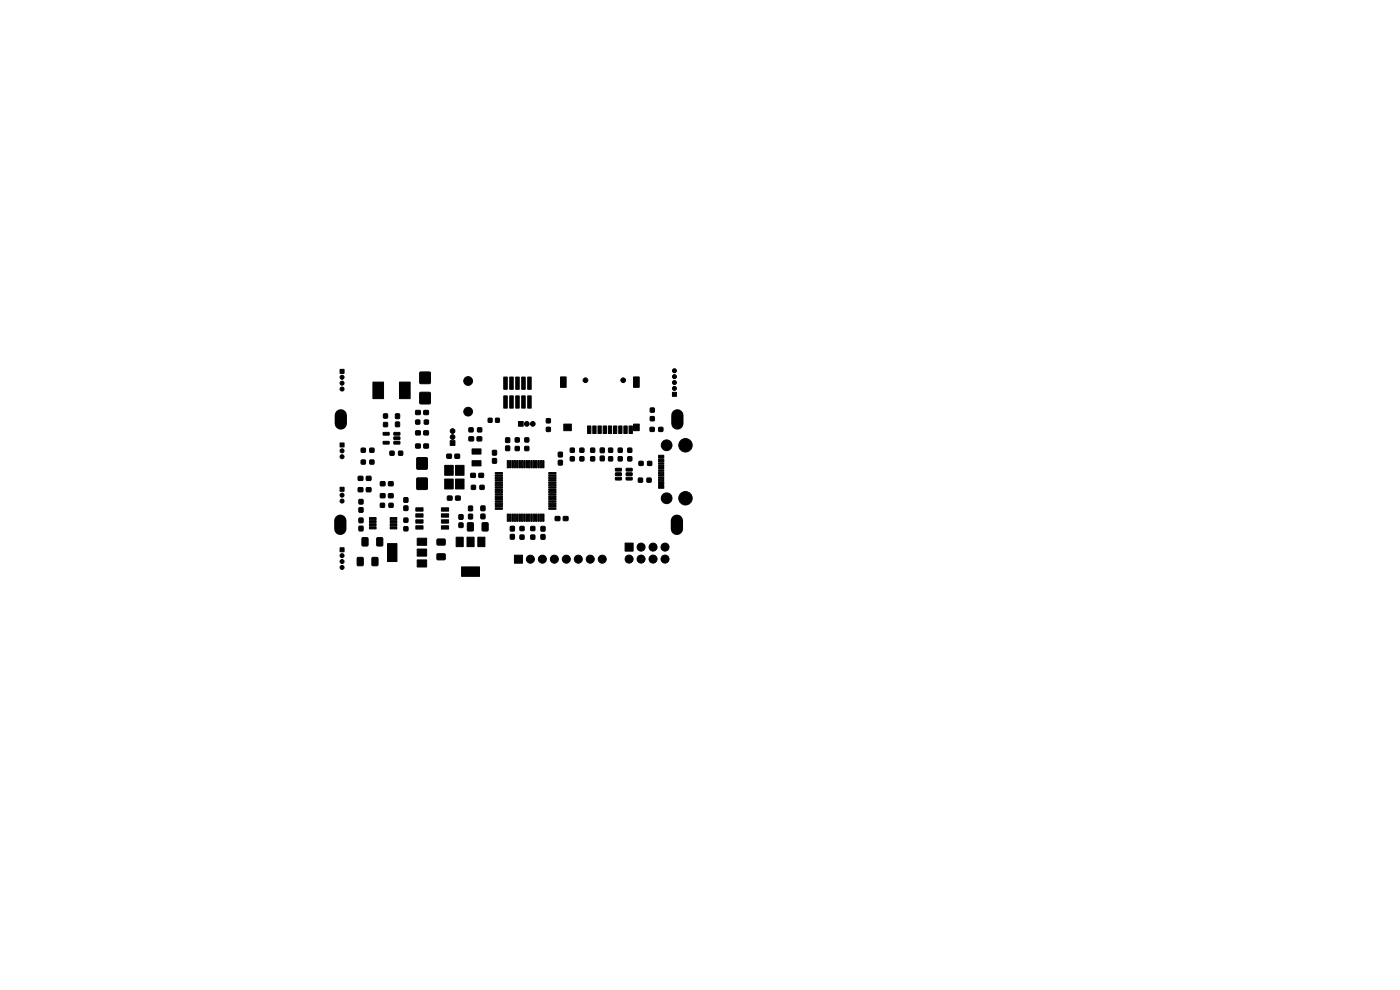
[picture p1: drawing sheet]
<svg xmlns="http://www.w3.org/2000/svg" width="297mm" height="210mm" viewBox="0 0 297 210" stroke-linecap="round" stroke-linejoin="round" font-family="sans-serif">
<g fill="#000" stroke="#000" stroke-width=".21">
<path d="M72.1 78.4h.9v.8h-.9zM106.9 80h.7v2.6h-.7zM108.1 80h.8v2.6h-.8zM109.4 80h.7v2.6h-.7zM110.7 80h.7v2.6h-.7zM111.9 80h.8v2.6h-.8zM118.9 80h1.2v2.2h-1.2zM134.4 80h1.2v2.2h-1.2zM72.1 94h.9v.8h-.9zM76.6 97.6h.9v.8h-.9zM76.6 95.1h.9v.8h-.9zM78.5 97.6h.8v.8h-.8z"/>
<path d="M79.1 81.1h2.3v3.5h-2.3zM78.5 95.1h.8v.8h-.8zM81.4 87.8h.8v.9h-.8zM81.4 89.6h.8v.9h-.8zM81.3 91.8l1.2-.1 .1 .5-1.2 .1zM81.3 93.7l1.2-.1 .1 .5-1.2 .1zM82.7 95.7h.9v.8h-.9zM83.9 87.8h.8v1h-.8zM83.9 89.5h.8v1h-.8zM84.7 81.1h2.3v3.5h-2.3zM83.6 93.7l1.2-.1v.5l-1.2 .1zM83.6 92.7h1.2v.5l-1.2 .1z"/>
<path d="M83.6 91.8l1.2-.1v.5l-1.2 .1zM84.6 95.7h.8v.8h-.8zM88.5 97.1h2.1v2.4h-2.1zM88.2 89.1h.8v.8h-.8zM88.2 87.1h.9v.8h-.9zM88.2 94.2h.9v.8h-.9zM88.2 91.4h.9v.8h-.9zM89.1 83.3h2.1v2.3h-2.1zM89.1 79h2.1v2.3h-2.1zM89.9 87.1h1v.8h-1zM90 89.1h.9v.8h-.9zM89.9 94.2h1v.8h-1z"/>
<path d="M89.9 91.4h1v.8h-1zM94.3 98.7h1.8v2.1h-1.8zM94.8 96.4h.9v.8h-.9zM96.5 96.4h1v.8h-1zM95.5 93.5h1v1h-1zM96.6 98.7h1.8v2.1h-1.8zM99.5 90.8h.8v.8h-.8zM100.1 95.2h1.9v1.1h-1.9zM100.1 97.7h1.9v1.1h-1.9zM99.5 92.7h.9v.8h-.9zM101.3 90.8h.9v.8h-.9zM101.2 92.7h1v.8h-1z"/>
<path d="M103.6 88.7h.8v.9h-.8zM104.5 97.3h.8v.9h-.8zM104.5 95.6h.8v.9h-.8zM105.1 88.7h.8v.9h-.8zM107.3 94.6h.8v1h-.8zM107.3 92.9h.8v.9h-.8zM107.6 97.7l.3 .1-.1 1.4h-.2zM106.9 84h.7v2.6h-.7zM108.1 97.7l.3 .1-.1 1.4h-.2zM108.6 97.7l.3 .1-.1 1.4h-.2zM108.1 84h.8v2.6h-.8zM109.1 97.7l.3 .1-.1 1.4h-.2z"/>
<path d="M109.3 94.7h.8v.9h-.8zM109.3 92.9h.8v.8h-.8zM109.6 97.7l.3 .1-.1 1.4h-.2zM110.1 97.7l.3 .1-.1 1.4h-.2zM109.4 84h.7v2.6h-.7zM110.6 97.7l.3 .1-.1 1.4h-.2zM110 89.4h1v1h-1zM111.1 97.7l.3 .1-.1 1.4h-.2zM110.7 84h.7v2.6h-.7zM111.4 94.7h.8v.9h-.8zM111.4 92.9h.8v.8h-.8zM111.6 97.7l.3 .1-.1 1.4h-.2z"/>
<path d="M112.1 97.7l.3 .1-.1 1.4h-.2zM112.6 97.7l.3 .1-.1 1.4h-.2zM111.9 84h.8v2.6h-.8zM113.1 97.7l.3 .1-.1 1.4h-.2zM113.6 97.7l.3 .1-.1 1.4h-.2zM114.1 97.7l.3 .1-.1 1.4h-.2zM114.6 97.7l.3 .1-.1 1.4h-.2zM115.1 97.7l.3 .1-.1 1.4h-.2zM115.9 88.8h.8v.9h-.8zM115.9 90.7h.8v.8h-.8zM118.5 97.7h.8v.9h-.8zM118.5 96h.8v.9h-.8z"/>
<path d="M119.6 90h1.6v1.4h-1.6zM121 95.1h.8v.8h-.8zM121 96.9h.8v.8h-.8zM123 95.1h.8v.8h-.8zM123 96.9h.8v.8h-.8zM124.7 90.4h.7v1.6h-.7zM125.3 95.1h.8v.8h-.8zM125.3 96.9h.8v.8h-.8zM125.8 90.4h.7v1.6h-.7zM126.9 90.4h.7v1.6h-.7zM127.4 95.1h.8v.9h-.8zM127.4 96.8h.8v.9h-.8z"/>
<path d="M128 90.4h.7v1.6h-.7zM129.1 90.4h.7v1.6h-.7zM129.1 95.1h.8v.8h-.8zM129.1 96.9h.8v.8h-.8zM130.6 99.4l1.2-.1v.5l-1.2 .1zM130.2 90.4h.7v1.6h-.7zM131.2 95.1h.8v.8h-.8zM131.2 96.9h.8v.8h-.8zM131.3 90.4h.7v1.6h-.7zM132.9 99.4l1.1-.1 .1 .5-1.2 .1zM132.4 90.4h.7v1.6h-.7zM133.2 95.1h.8v.8h-.8z"/>
<path d="M133.2 96.9h.8v.8h-.8zM133.5 90.4h.7v1.6h-.7zM135.6 97.9h.8v.8h-.8zM134.4 90h1.2v1.4h-1.2zM137.4 97.9h.8v.8h-.8zM137.9 90.7h.9v.8h-.9zM138 86.6h.8v.8h-.8zM138 88.4h.8v.8h-.8zM139.8 90.7h.8v.8h-.8zM139.7 99.7h1.1v.3h-1.1zM139.7 98.7h1.1v.3h-1.1zM139.7 97.4h1.1v.6h-1.1z"/>
<path d="M139.7 96.6h1.1v.6h-1.1zM139.7 98.2h1.1v.3h-1.1zM139.7 99.2h1.1v.3h-1.1zM142.7 83.2h.8v.9h-.8zM72.1 116.2h.9v.8h-.9zM72.1 103.4h.9v.8h-.9zM76 103.5h.9v.8h-.9zM76 101.1h.9v.8h-.9zM76.2 111.6h.8v1h-.8zM76.2 109.9h.8v1h-.8zM76.2 107.7h.8v.9h-.8zM76.2 106h.8v.9h-.8z"/>
<path d="M75.8 118.3h1.2v1.7h-1.2zM77.7 103.5h1v.8h-1zM77.7 101.1h1v.8h-1zM76.8 114.1h1.2v1.7h-1.2zM78.4 109.8h1.4v.4h-1.4zM78.4 110.4h1.4v.5h-1.4zM78.4 111.1h1.4v.4h-1.4zM78.4 111.7h1.4v.5h-1.4zM79 118.3h1.1v1.7h-1.1zM80.7 106.8h.8v.8h-.8zM80.7 102.2h.9v.8h-.9zM80 114.1h1.1v1.7h-1.1z"/>
<path d="M80.7 104.8h.9v.8h-.9zM82.4 102.2h1v.8h-1zM82.5 106.8h.9v.8h-.9zM82.8 111.7h1.4v.5h-1.4zM82.8 111.1h1.4v.4h-1.4zM82.8 110.4h1.4v.5h-1.4zM82.8 109.8h1.4v.4h-1.4zM82.4 104.8h1v.8h-1zM82.2 115.3h2v3.8h-2zM85.7 107.4h.8v.9h-.8zM85.7 105.6h.8v.9h-.8zM85.7 109.9h.8v.9h-.8z"/>
<path d="M85.7 111.7h.8v.9h-.8zM88.5 101.4h2.1v2.4h-2.1zM88.2 107.7h1.5v.7h-1.5zM88.2 109h1.5v.7h-1.5zM88.2 110.3h1.5v.7h-1.5zM88.2 111.5h1.5v.7h-1.5zM88.5 118.8h2v1.5h-2zM88.5 116.5h2v1.5h-2zM88.5 114.2h2v1.5h-2zM92.7 117.5h1.7v1.2h-1.7zM92.7 114.4h1.7v1.2h-1.7zM94.3 101.6h1.8v2.1h-1.8z"/>
<path d="M93.6 111.5h1.6v.7h-1.6zM93.6 110.3h1.6v.7h-1.6zM93.6 109h1.6v.7h-1.6zM93.6 107.7h1.6v.7h-1.6zM94.9 105.3h1v.8h-1zM96.6 101.6h1.8v2.1h-1.8zM96.8 114h1.5v2h-1.5zM97.4 111h.8v.9h-.8zM97.4 109.2h.8v.9h-.8zM96.7 105.3h.9v.8h-.9zM99.1 114h1.5v2h-1.5zM99.2 110.9h1.2v1.7h-1.2z"/>
<path d="M99.4 109.1h.8v.9h-.8zM99.4 107.4h.8v.9h-.8zM99.9 100.4h.9v.8h-.9zM100 103h.9v.8h-.9zM101.4 114h1.5v2h-1.5zM102 109.1h.9v.9h-.9zM102 107.4h.9v.9h-.9zM102.3 110.9h1.2v1.7h-1.2zM101.6 100.4h.9v.8h-.9zM101.8 103h.9v.8h-.9zM105.1 100.3l1.4-.1 .1 .3h-1.5zM105.1 100.8l1.4-.1 .1 .3h-1.5z"/>
<path d="M105.1 101.3l1.4-.1 .1 .3h-1.5zM105.1 101.8l1.4-.1 .1 .3h-1.5zM105.1 102.3l1.4-.1 .1 .3h-1.5zM105.1 102.8l1.4-.1 .1 .3h-1.5zM105.1 103.3l1.4-.1 .1 .3h-1.5zM105.1 103.8l1.4-.1 .1 .3h-1.5zM105.1 104.3l1.4-.1 .1 .3h-1.5zM105.1 104.8l1.4-.1 .1 .3h-1.5zM105.1 105.3l1.4-.1 .1 .3h-1.5zM105.1 105.8l1.4-.1 .1 .3h-1.5zM105.1 106.3l1.4-.1 .1 .3h-1.5zM105.1 106.8l1.4-.1 .1 .3h-1.5z"/>
<path d="M105.1 107.3l1.4-.1 .1 .3h-1.5zM105.1 107.8l1.4-.1 .1 .3h-1.5zM107.6 109.1h.3l-.1 1.5-.2-.1zM108.1 109.1h.3l-.1 1.5-.2-.1zM108.6 109.1h.3l-.1 1.5-.2-.1zM108.3 111.7h.8v.9h-.8zM108.3 113.4h.8v.9h-.8zM109.1 109.1h.3l-.1 1.5-.2-.1zM109.6 109.1h.3l-.1 1.5-.2-.1zM110.1 109.1h.3l-.1 1.5-.2-.1zM110.3 113.5h.8v.9h-.8zM110.3 111.7h.8v.8h-.8z"/>
<path d="M110.6 109.1h.3l-.1 1.5-.2-.1zM109.1 117.8h1.7v1.7h-1.7zM111.1 109.1h.3l-.1 1.5-.2-.1zM111.6 109.1h.3l-.1 1.5-.2-.1zM112.1 109.1h.3l-.1 1.5-.2-.1zM112.6 109.1h.3l-.1 1.5-.2-.1zM113.1 109.1h.3l-.1 1.5-.2-.1zM112.6 111.7h.8v.8h-.8zM112.6 113.5h.8v.9h-.8zM113.6 109.1h.3l-.1 1.5-.2-.1zM114.1 109.1h.3l-.1 1.5-.2-.1zM114.6 109.1h.3l-.1 1.5-.2-.1z"/>
<path d="M115.1 109.1h.3l-.1 1.5-.2-.1zM114.8 111.7h.8v.9h-.8zM114.8 113.4h.8v1h-.8zM116.4 107.8l1.5-.1 .1 .3h-1.5zM116.4 107.3l1.5-.1 .1 .3h-1.5zM116.4 106.8l1.5-.1 .1 .3h-1.5zM116.4 106.3l1.5-.1 .1 .3h-1.5zM116.4 105.8l1.5-.1 .1 .3h-1.5zM116.4 105.3l1.5-.1 .1 .3h-1.5zM116.4 104.8l1.5-.1 .1 .3h-1.5zM116.4 104.3l1.5-.1 .1 .3h-1.5zM116.4 103.8l1.5-.1 .1 .3h-1.5z"/>
<path d="M116.4 103.3l1.5-.1 .1 .3h-1.5zM116.4 102.8l1.5-.1 .1 .3h-1.5zM116.4 102.3l1.5-.1 .1 .3h-1.5zM116.4 101.8l1.5-.1 .1 .3h-1.5zM116.4 101.3l1.5-.1 .1 .3h-1.5zM116.4 100.8l1.5-.1 .1 .3h-1.5zM116.4 100.3l1.5-.1 .1 .3h-1.5zM117.8 109.6h.9v.8h-.9zM119.5 109.6h1v.8h-1zM130.6 100.3h1.2v.5l-1.2 .1zM130.6 101.3l1.2-.1v.5l-1.2 .1zM132.9 101.3l1.1-.1 .1 .5-1.2 .1z"/>
<path d="M132.9 100.3h1.1l.1 .5-1.2 .1zM132.6 115.2h1.7v1.7h-1.7zM135.4 101.4h.9v.9h-.9zM137.3 101.4h.8v.9h-.8zM139.7 103h1.1v.6h-1.1zM139.7 102.2h1.1v.6h-1.1zM139.7 101.2h1.1v.3h-1.1zM139.7 100.2h1.1v.3h-1.1zM139.7 100.7h1.1v.3h-1.1zM139.7 101.7h1.1v.3h-1.1zM97.9 120.3h3.8v2h-3.8z"/>
<circle cx="143.1" cy="79.9" r=".42"/>
<circle cx="143.1" cy="78.6" r=".42"/>
<circle cx="72.6" cy="81.3" r=".42"/>
<circle cx="72.6" cy="82.5" r=".42"/>
<circle cx="72.6" cy="95.6" r=".42"/>
<circle cx="72.6" cy="96.9" r=".42"/>
<circle cx="72.6" cy="80" r=".42"/>
<circle cx="96" cy="92.7" r=".5"/>
<circle cx="96" cy="91.4" r=".5"/>
<circle cx="99.3" cy="87.3" r=".93"/>
<circle cx="99.3" cy="80.8" r=".93"/>
<circle cx="111.8" cy="89.9" r=".5"/>
<circle cx="113" cy="89.9" r=".5"/>
<circle cx="124.2" cy="80.7" r=".5"/>
<circle cx="132.2" cy="80.7" r=".5"/>
<circle cx="141.4" cy="94.5" r="1.14"/>
<circle cx="143.1" cy="81.1" r=".42"/>
<circle cx="143.1" cy="82.4" r=".42"/>
<circle cx="145.4" cy="94.5" r="1.43"/>
<circle cx="72.6" cy="119.1" r=".42"/>
<circle cx="72.6" cy="105" r=".42"/>
<circle cx="72.6" cy="106.3" r=".42"/>
<circle cx="72.6" cy="117.9" r=".42"/>
<circle cx="112.5" cy="118.6" r=".85"/>
<circle cx="115.1" cy="118.6" r=".85"/>
<circle cx="117.6" cy="118.6" r=".85"/>
<circle cx="120.1" cy="118.6" r=".85"/>
<circle cx="122.7" cy="118.6" r=".85"/>
<circle cx="125.2" cy="118.6" r=".85"/>
<circle cx="127.8" cy="118.6" r=".85"/>
<circle cx="133.5" cy="118.6" r=".85"/>
<circle cx="136" cy="116.1" r=".85"/>
<circle cx="136" cy="118.6" r=".85"/>
<circle cx="138.5" cy="116.1" r=".85"/>
<circle cx="138.5" cy="118.6" r=".85"/>
<circle cx="141.1" cy="116.1" r=".85"/>
<circle cx="141.1" cy="118.6" r=".85"/>
<circle cx="141.4" cy="105.7" r="1.14"/>
<circle cx="145.4" cy="105.7" r="1.42"/>
<circle cx="72.6" cy="120.4" r=".42"/>
</g>
<path d="M72.3 88.1v1.7M143.7 88.1v1.7M72.2 110.5v1.7M143.6 110.5v1.7" fill="none" stroke="#000" stroke-width="2.6"/>
</svg>
